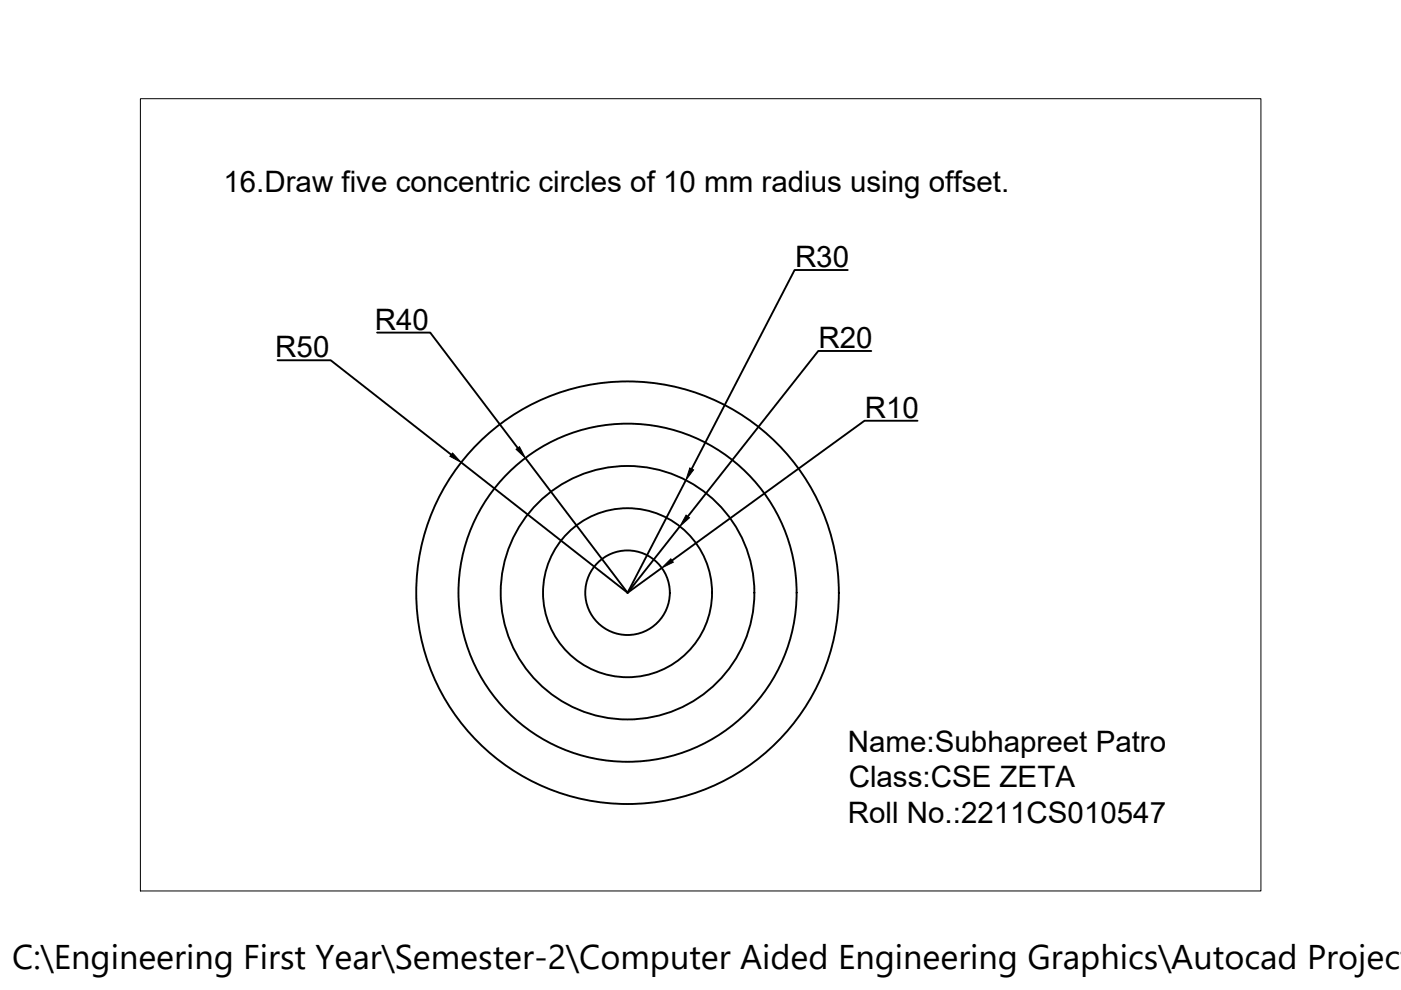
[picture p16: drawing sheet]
<svg xmlns="http://www.w3.org/2000/svg" width="297mm" height="210mm" viewBox="0 0 297 210" stroke-linecap="round" stroke-linejoin="round" font-family="sans-serif">
<defs><g id="words">
<text font-size="7.3" x="2.6" y="205.5">C:\Engineering First Year\Semester-2\Computer Aided Engineering Graphics\Autocad Project</text>
<g font-size="6.3">
<text x="47.4" y="40.7">16.Draw five concentric circles of 10 mm radius using offset.</text>
<text x="168.6" y="56.6">R30</text>
<text x="79.5" y="69.9">R40</text>
<text x="58.4" y="75.7">R50</text>
<text x="173.6" y="73.8">R20</text>
<text x="183.4" y="88.6">R10</text>
<text x="179.8" y="159.4">Name:Subhapreet Patro</text>
<text x="179.9" y="166.9">Class:CSE ZETA</text>
<text x="179.8" y="174.5">Roll No.:2211CS010547</text>
</g>
</g></defs>
<!-- layer: 0 -->
<g fill="none" stroke="#000" stroke-width=".4">
<path d="M179.7 57.2h-11.2l-21.9 42.2M58.9 76.4h11.2l25.6 20M80 70.5h11.2l18.6 24.5M184.7 74.4h-11.2l-27.7 35.1M97.8 98.1l35.3 27.6M111.4 97.1l21.7 28.6M194.5 89.2h-11.2l-40.8 29.6M144.2 111.6l-11.1 14.1M145.4 101.8l-12.3 23.9M140.3 120.4l-7.2 5.3"/>
<circle cx="133" cy="125.7" r="44.8"/>
<circle cx="133" cy="125.7" r="35.8"/>
<circle cx="133" cy="125.7" r="17.9"/>
<circle cx="133" cy="125.7" r="9"/>
<circle cx="133.1" cy="125.7" r="26.9"/>
</g>
<path d="M96 96l1.8 2.1-2.4-1.4zM109.4 95.3l.7-.6 1.3 2.4zM146.2 99.2l.9 .4-1.7 2.2zM142.2 118.5l.6 .7-2.5 1.2zM145.5 109.2l.7 .6-2 1.8z" fill="#000" stroke="#000" stroke-width=".21"/>
<path d="M29.8 20.9h237.5v168h-237.5z" fill="none" stroke="#000" stroke-width=".21"/>
<use href="#words"/>
</svg>
